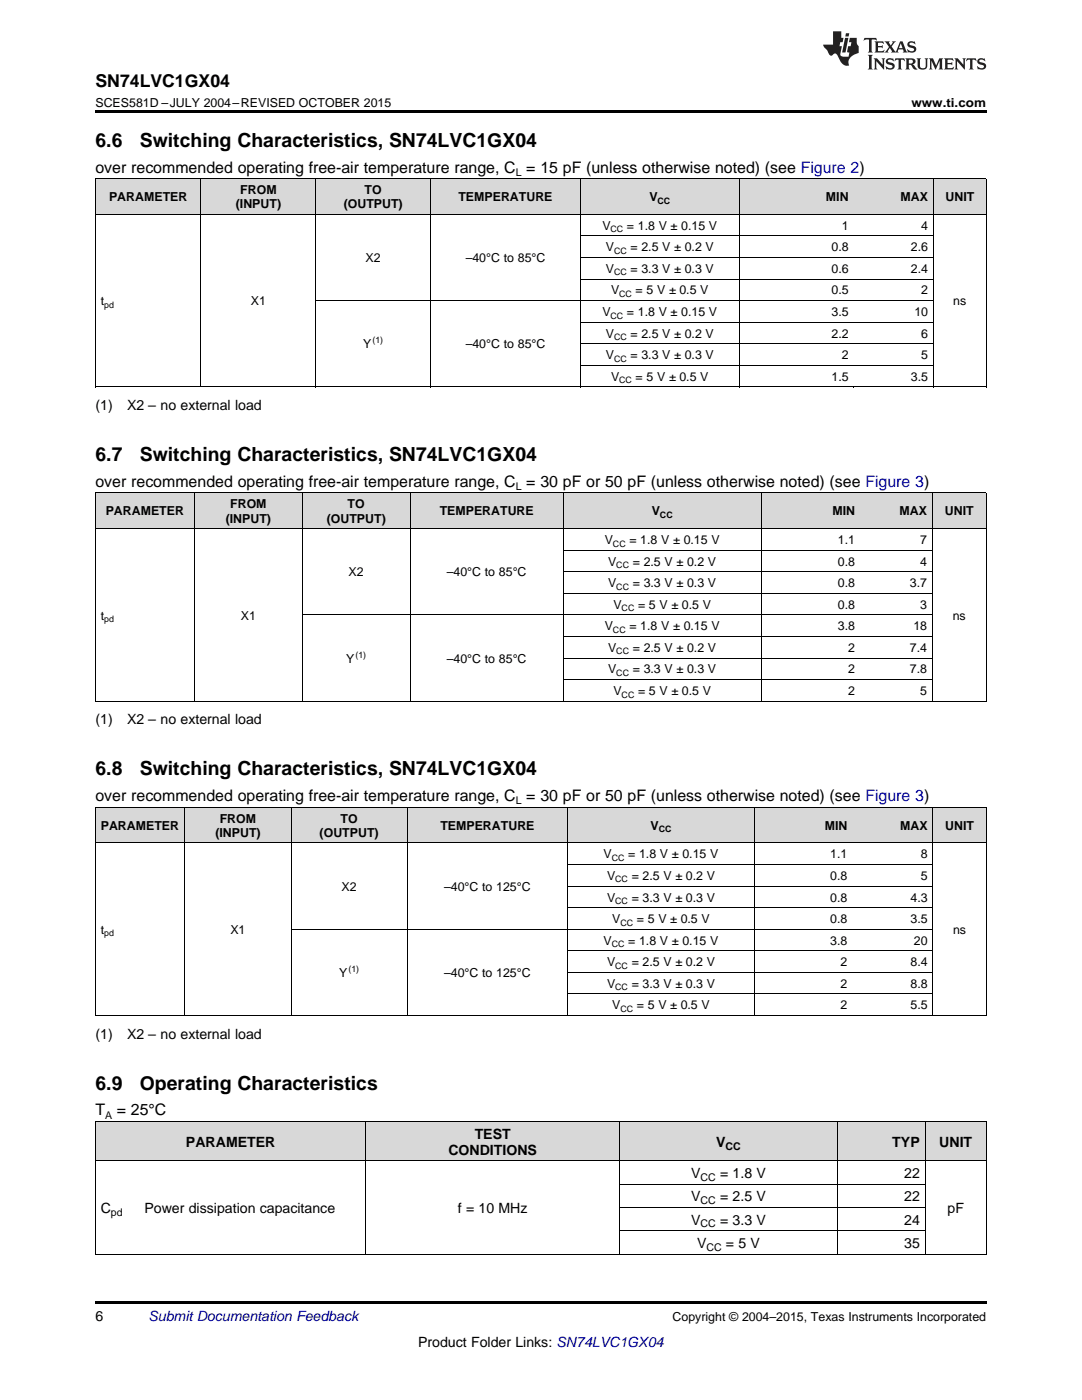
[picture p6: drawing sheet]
<svg xmlns="http://www.w3.org/2000/svg" width="216mm" height="279mm" viewBox="0 0 216 279" stroke-linecap="round" stroke-linejoin="round" font-family="sans-serif">
<defs><g id="words">
<g font-size="3.9">
<text x="19" y="29.3">6.6</text>
<text x="27.9" y="29.3">Switching Characteristics, SN74LVC1GX04</text>
<text x="19" y="92">6.7</text>
<text x="27.9" y="92">Switching Characteristics, SN74LVC1GX04</text>
<text x="19" y="154.7">6.8</text>
<text x="27.9" y="154.7">Switching Characteristics, SN74LVC1GX04</text>
<text x="19" y="217.5">6.9</text>
<text x="27.9" y="217.5">Operating Characteristics</text>
</g>
<text font-size="3.5" x="19" y="17.3">SN74LVC1GX04</text>
<g font-size="3.2">
<text x="19" y="34.4">over recommended operating free-air temperature range, C = 15 pF (unless otherwise noted) (see Figure 2)</text>
<text x="19" y="97.2">over recommended operating free-air temperature range, C = 30 pF or 50 pF (unless otherwise noted) (see Figure 3)</text>
<text x="19" y="159.9">over recommended operating free-air temperature range, C = 30 pF or 50 pF (unless otherwise noted) (see Figure 3)</text>
<text x="19" y="222.6">T</text>
<text x="23.3" y="222.6">= 25°C</text>
</g>
<g font-size="2.8">
<text x="19" y="81.8">(1)</text>
<text x="25.4" y="81.8">X2 – no external load</text>
<text x="19" y="144.6">(1)</text>
<text x="25.4" y="144.6">X2 – no external load</text>
<text x="19" y="207.3">(1)</text>
<text x="25.4" y="207.3">X2 – no external load</text>
<text x="94.7" y="227.3">TEST</text>
<text x="37.1" y="228.8">PARAMETER</text>
<text x="89.5" y="230.4">CONDITIONS</text>
<text x="142.9" y="228.8">V</text>
<text x="178" y="228.8">TYP</text>
<text x="187.4" y="228.8">UNIT</text>
<text x="137.9" y="235.1">V</text>
<text x="137.9" y="239.7">V</text>
<text x="143.7" y="235.1">= 1.8 V</text>
<text x="143.7" y="239.7">= 2.5 V</text>
<text x="180.4" y="235.1">22</text>
<text x="180.4" y="239.7">22</text>
<text x="20.1" y="242.1">C</text>
<text x="28.8" y="242.1">Power dissipation capacitance</text>
<text x="91.4" y="242.1">f = 10 MHz</text>
<text x="137.9" y="244.4">V</text>
<text x="143.7" y="244.4">= 3.3 V</text>
<text x="180.4" y="244.4">24</text>
<text x="189.1" y="242.1">pF</text>
<text x="139.1" y="249.1">V</text>
<text x="144.9" y="249.1">= 5 V</text>
<text x="180.4" y="249.1">35</text>
<text x="19" y="263.6">6</text>
<text x="83.4" y="268.9">Product Folder Links: SN74LVC1GX04</text>
</g>
<text font-size="2.8" fill="#0000c8" x="29.6" y="263.6">Submit Documentation Feedback</text>
<g font-size="2.5">
<text x="19" y="21.4">SCES581D –JULY 2004–REVISED OCTOBER 2015</text>
<text x="181.9" y="21.4">www.ti.com</text>
<text x="21.8" y="40.1">PARAMETER</text>
<text x="47.1" y="41.6">(INPUT)</text>
<text x="47.9" y="38.7">FROM</text>
<text x="68.6" y="41.6">(OUTPUT)</text>
<text x="72.7" y="38.7">TO</text>
<text x="91.5" y="40.1">TEMPERATURE</text>
<text x="129.6" y="40.1">V</text>
<text x="164.8" y="40.1">MIN</text>
<text x="179.7" y="40.1">MAX</text>
<text x="188.7" y="40.1">UNIT</text>
<text x="120.2" y="45.9">V</text>
<text x="125.1" y="45.9">= 1.8 V ± 0.15 V</text>
<text x="168" y="45.9">1</text>
<text x="183.8" y="45.9">4</text>
<text x="73" y="52.3">X2</text>
<text x="92.9" y="52.3">–40°C to 85°C</text>
<text x="120.9" y="50.2">V</text>
<text x="125.8" y="50.2">= 2.5 V ± 0.2 V</text>
<text x="165.9" y="50.2">0.8</text>
<text x="181.8" y="50.2">2.6</text>
<text x="120.9" y="54.5">V</text>
<text x="121.9" y="58.8">V</text>
<text x="125.8" y="54.5">= 3.3 V ± 0.3 V</text>
<text x="126.8" y="58.8">= 5 V ± 0.5 V</text>
<text x="165.9" y="54.5">0.6</text>
<text x="165.9" y="58.8">0.5</text>
<text x="181.8" y="54.5">2.4</text>
<text x="183.8" y="58.8">2</text>
<text x="20.1" y="60.9">t</text>
<text x="50.1" y="60.9">X1</text>
<text x="120.2" y="63.1">V</text>
<text x="125.1" y="63.1">= 1.8 V ± 0.15 V</text>
<text x="165.9" y="63.1">3.5</text>
<text x="182.5" y="63.1">10</text>
<text x="190.2" y="60.9">ns</text>
<text x="72.5" y="69.5">Y</text>
<text x="92.9" y="69.5">–40°C to 85°C</text>
<text x="120.9" y="67.4">V</text>
<text x="120.9" y="71.7">V</text>
<text x="125.8" y="67.4">= 2.5 V ± 0.2 V</text>
<text x="125.8" y="71.7">= 3.3 V ± 0.3 V</text>
<text x="165.9" y="67.4">2.2</text>
<text x="168" y="71.7">2</text>
<text x="183.8" y="67.4">6</text>
<text x="183.8" y="71.7">5</text>
<text x="121.9" y="76">V</text>
<text x="126.8" y="76">= 5 V ± 0.5 V</text>
<text x="165.9" y="76">1.5</text>
<text x="181.8" y="76">3.5</text>
<text x="45.9" y="101.5">FROM</text>
<text x="69.4" y="101.5">TO</text>
<text x="21.1" y="102.9">PARAMETER</text>
<text x="45" y="104.3">(INPUT)</text>
<text x="65.2" y="104.3">(OUTPUT)</text>
<text x="87.7" y="102.9">TEMPERATURE</text>
<text x="130.1" y="102.9">V</text>
<text x="166.1" y="102.9">MIN</text>
<text x="179.5" y="102.9">MAX</text>
<text x="188.6" y="102.9">UNIT</text>
<text x="120.7" y="108.6">V</text>
<text x="121.4" y="112.9">V</text>
<text x="125.6" y="108.6">= 1.8 V ± 0.15 V</text>
<text x="126.3" y="112.9">= 2.5 V ± 0.2 V</text>
<text x="167.2" y="108.6">1.1</text>
<text x="167.2" y="112.9">0.8</text>
<text x="183.6" y="108.6">7</text>
<text x="183.6" y="112.9">4</text>
<text x="69.6" y="115">X2</text>
<text x="89.1" y="115">–40°C to 85°C</text>
<text x="121.4" y="117.2">V</text>
<text x="126.3" y="117.2">= 3.3 V ± 0.3 V</text>
<text x="167.2" y="117.2">0.8</text>
<text x="181.5" y="117.2">3.7</text>
<text x="20.1" y="123.6">t</text>
<text x="48" y="123.6">X1</text>
<text x="120.7" y="125.8">V</text>
<text x="122.4" y="121.5">V</text>
<text x="125.6" y="125.8">= 1.8 V ± 0.15 V</text>
<text x="127.3" y="121.5">= 5 V ± 0.5 V</text>
<text x="167.2" y="121.5">0.8</text>
<text x="167.2" y="125.8">3.8</text>
<text x="182.2" y="125.8">18</text>
<text x="183.6" y="121.5">3</text>
<text x="190.1" y="123.6">ns</text>
<text x="121.4" y="130.1">V</text>
<text x="126.3" y="130.1">= 2.5 V ± 0.2 V</text>
<text x="169.3" y="130.1">2</text>
<text x="181.5" y="130.1">7.4</text>
<text x="69.1" y="132.3">Y</text>
<text x="89.1" y="132.3">–40°C to 85°C</text>
<text x="121.4" y="134.4">V</text>
<text x="126.3" y="134.4">= 3.3 V ± 0.3 V</text>
<text x="169.3" y="134.4">2</text>
<text x="181.5" y="134.4">7.8</text>
<text x="122.4" y="138.7">V</text>
<text x="127.3" y="138.7">= 5 V ± 0.5 V</text>
<text x="169.3" y="138.7">2</text>
<text x="183.6" y="138.7">5</text>
<text x="20.1" y="165.6">PARAMETER</text>
<text x="43" y="167">(INPUT)</text>
<text x="43.9" y="164.2">FROM</text>
<text x="63.8" y="167">(OUTPUT)</text>
<text x="67.9" y="164.2">TO</text>
<text x="87.9" y="165.6">TEMPERATURE</text>
<text x="129.8" y="165.6">V</text>
<text x="164.6" y="165.6">MIN</text>
<text x="179.6" y="165.6">MAX</text>
<text x="188.6" y="165.6">UNIT</text>
<text x="120.4" y="171.3">V</text>
<text x="125.3" y="171.3">= 1.8 V ± 0.15 V</text>
<text x="165.7" y="171.3">1.1</text>
<text x="183.7" y="171.3">8</text>
<text x="68.2" y="177.8">X2</text>
<text x="88.6" y="177.8">–40°C to 125°C</text>
<text x="121.1" y="175.6">V</text>
<text x="121.1" y="179.9">V</text>
<text x="126" y="175.6">= 2.5 V ± 0.2 V</text>
<text x="126" y="179.9">= 3.3 V ± 0.3 V</text>
<text x="165.7" y="175.6">0.8</text>
<text x="165.7" y="179.9">0.8</text>
<text x="181.7" y="179.9">4.3</text>
<text x="183.7" y="175.6">5</text>
<text x="122.2" y="184.2">V</text>
<text x="127.1" y="184.2">= 5 V ± 0.5 V</text>
<text x="165.7" y="184.2">0.8</text>
<text x="181.7" y="184.2">3.5</text>
<text x="20.1" y="186.4">t</text>
<text x="46" y="186.4">X1</text>
<text x="120.4" y="188.5">V</text>
<text x="125.3" y="188.5">= 1.8 V ± 0.15 V</text>
<text x="165.7" y="188.5">3.8</text>
<text x="182.4" y="188.5">20</text>
<text x="190.2" y="186.4">ns</text>
<text x="67.7" y="195">Y</text>
<text x="88.6" y="195">–40°C to 125°C</text>
<text x="121.1" y="192.8">V</text>
<text x="121.1" y="197.1">V</text>
<text x="126" y="192.8">= 2.5 V ± 0.2 V</text>
<text x="126" y="197.1">= 3.3 V ± 0.3 V</text>
<text x="167.7" y="192.8">2</text>
<text x="167.7" y="197.1">2</text>
<text x="181.7" y="192.8">8.4</text>
<text x="181.7" y="197.1">8.8</text>
<text x="122.2" y="201.4">V</text>
<text x="127.1" y="201.4">= 5 V ± 0.5 V</text>
<text x="167.7" y="201.4">2</text>
<text x="181.7" y="201.4">5.5</text>
<text x="134.2" y="263.6">Copyright © 2004–2015, Texas Instruments Incorporated</text>
</g>
<g font-size="2.1">
<text x="102.9" y="35.1">L</text>
<text x="102.9" y="97.8">L</text>
<text x="102.9" y="160.5">L</text>
<text x="21" y="223.2">A</text>
<text x="144.8" y="229.4">CC</text>
<text x="139.8" y="235.7">CC</text>
<text x="22.1" y="242.6">pd</text>
<text x="139.8" y="240.3">CC</text>
<text x="139.8" y="245">CC</text>
<text x="141" y="249.6">CC</text>
</g>
<g font-size="1.8">
<text x="131.2" y="40.6">CC</text>
<text x="121.8" y="46.4">CC</text>
<text x="122.5" y="50.7">CC</text>
<text x="122.5" y="55">CC</text>
<text x="123.5" y="59.3">CC</text>
<text x="20.8" y="61.4">pd</text>
<text x="121.8" y="63.6">CC</text>
<text x="74.3" y="68.5">(1)</text>
<text x="122.5" y="67.9">CC</text>
<text x="122.5" y="72.2">CC</text>
<text x="123.5" y="76.5">CC</text>
<text x="131.7" y="103.4">CC</text>
<text x="122.3" y="109.1">CC</text>
<text x="123" y="113.4">CC</text>
<text x="123" y="117.7">CC</text>
<text x="20.8" y="124.1">pd</text>
<text x="124" y="122">CC</text>
<text x="70.9" y="131.3">(1)</text>
<text x="122.3" y="126.3">CC</text>
<text x="123" y="130.6">CC</text>
<text x="123" y="134.9">CC</text>
<text x="124" y="139.2">CC</text>
<text x="131.4" y="166.1">CC</text>
<text x="122.1" y="171.8">CC</text>
<text x="122.8" y="176.1">CC</text>
<text x="122.8" y="180.4">CC</text>
<text x="123.8" y="184.7">CC</text>
<text x="20.8" y="186.9">pd</text>
<text x="122.1" y="189">CC</text>
<text x="69.5" y="194">(1)</text>
<text x="122.8" y="193.3">CC</text>
<text x="122.8" y="197.6">CC</text>
<text x="123.8" y="201.9">CC</text>
</g>
</g></defs>
<g fill="#d8d8d8">
<path d="M19 223.9h8.8v7.8h-8.8z"/>
<path d="M27.8 223.9h45.3v7.8h-45.3z"/>
<path d="M73.1 223.9h50.5v7.8h-50.5z"/>
<path d="M123.6 223.9h43.6v7.8h-43.6z"/>
<path d="M167.2 223.9h17.4v7.8h-17.4z"/>
<path d="M184.6 223.9h12.2v7.8h-12.2z"/>
<path d="M19 161.1h17.8v7.2h-17.8z"/>
<path d="M36.8 161.1h21.3v7.2h-21.3z"/>
<path d="M58.1 161.1h23.2v7.2h-23.2z"/>
<path d="M81.3 161.1h32v7.2h-32z"/>
<path d="M113.3 161.1h37.3v7.2h-37.3z"/>
<path d="M150.6 161.1h19.6v7.2h-19.6z"/>
<path d="M170.2 161.1h16v7.2h-16z"/>
<path d="M186.2 161.1h10.6v7.2h-10.6z"/>
<path d="M19 98.4h19.8v7.2h-19.8z"/>
<path d="M38.8 98.4h21.5v7.2h-21.5z"/>
<path d="M60.3 98.4h21.6v7.2h-21.6z"/>
<path d="M81.9 98.4h30.5v7.2h-30.5z"/>
<path d="M112.4 98.4h39.5v7.2h-39.5z"/>
<path d="M151.9 98.4h19.8v7.2h-19.8z"/>
<path d="M171.7 98.4h14.4v7.2h-14.4z"/>
<path d="M186.1 98.4h10.7v7.2h-10.7z"/>
<path d="M19 35.7h21.1v7.1h-21.1z"/>
<path d="M40.1 35.7h22.9v7.1h-22.9z"/>
<path d="M63 35.7h22.9v7.1h-22.9z"/>
<path d="M85.9 35.7h30v7.1h-30z"/>
<path d="M115.9 35.7h31.6v7.1h-31.6z"/>
<path d="M147.5 35.7h22.9v7.1h-22.9z"/>
<path d="M170.4 35.7h15.9v7.1h-15.9z"/>
<path d="M186.3 35.7h10.5v7.1h-10.5z"/>
</g>
<path d="M19 22h177.8v.5h-177.8zM19 77.2l.2 .1zM62.9 77.2l.1 .1zM85.8 77.2l.1 .1zM115.7 77.2l.2 .1zM147.4 77.2l.1 .1zM170.3 77.2l.1 .1zM186.2 77.2l.1 .1zM196.7 77.2l.1 .1zM19 259.7h177.8v.5h-177.8z" fill="#000"/>
<g fill="none" stroke="#000" stroke-width=".2">
<path d="M19 35.6h177.8M19.1 35.7v41.6M40.1 35.7v41.6M63 35.7v41.6M85.9 35.7v41.6M115.8 35.7v41.6M147.5 35.7v41.6M186.2 35.7v41.6M196.8 35.7v41.6M19 42.8h177.8M63 60h123.3M115.9 55.7h70.4"/>
<path d="M115.9 51.4h70.4M115.9 47.1h70.4M19 77.2h177.8M115.9 72.9h70.4M115.9 68.6h70.4M115.9 64.3h70.4M19 98.4h177.8M19.1 98.4v41.6M38.8 98.4v41.6M60.3 98.4v41.6M81.8 98.4v41.6M112.4 98.4v41.6"/>
<path d="M151.9 98.4v41.6M186 98.4v41.6M196.8 98.4v41.6M19 105.5h177.8M112.4 118.4h73.7M112.4 114.1h73.7M112.4 109.8h73.7M19 139.9h177.8M60.3 122.7h125.8M112.4 135.6h73.7M112.4 131.3h73.7M112.4 127h73.7"/>
<path d="M19 168.2h177.8M19 161.1h177.8M19.1 161.1v41.6M36.8 161.1v41.6M58.1 161.1v41.6M81.2 161.1v41.6M113.2 161.1v41.6M113.3 176.8h72.9M113.3 172.5h72.9M150.5 161.1v41.6M186.1 161.1v41.6M196.8 161.1v41.6"/>
<path d="M58.1 185.4h128.1M113.3 198.3h72.9M113.3 194h72.9M113.3 189.7h72.9M113.3 181.1h72.9M19 202.7h177.8M19 231.7h177.8M19 223.8h177.8M19.1 223.9v26.4M73 223.9v26.4M123.6 223.9v26.4M123.6 236.3h61"/>
<path d="M167.1 223.9v26.4M184.6 223.9v26.4M196.8 223.9v26.4M19 250.3h177.8M123.6 245.6h61M123.6 241h61"/>
</g>
<g fill="#231f20">
<path d="M172.5 7.6l-.1 .5 .4-.2h.6v.1v2.1l-.2 .4h.9l-.2-.4v-2.1l.1-.1h.5l.5 .2-.2-.5zM174.5 8.3l.2 .3v1.5l-.2 .4h1.8l.2-.6a1.04 1.04 0 0 1-1.3 .2v-.7h.6l.3 .2v-.6l-.3 .2h-.6v-.6l.8-.1 .4 .3-.2-.5zM176.5 8.3l.9 1.1-.9 1.1h.8l-.2-.2 .4-.7 .5 .7-.2 .2h1.5l-.2-.2 .2-.4h.9l.1 .4-.2 .2h1l-.3-.3-.7-1.9h-.5l-.9 2-.8-1 .9-1h-.8l.1 .3-.4 .5-.3-.6 .1-.2zM179.7 8.6l.4 1h-.7zM181.3 8.4a.63 .63 0 0 0-.2 .7 .63 .63 0 0 0 .6 .4l.6 .2 .1 .2a.75 .75 0 0 1-.7 .4 .75 .75 0 0 1-.6-.5l.1 .7 .1-.1a1.11 1.11 0 0 0 1.5-.6 1.13 1.13 0 0 0-1.2-.8l-.1-.4a1.04 1.04 0 0 1 1.2 .2l-.2-.5-.2 .1-.4-.2zM173.2 10.9l.2 .4v2.2l-.2 .4h1l-.3-.4v-2.2l.3-.4zM174.3 11.6l.3 .4v1.5l-.3 .4h.8l-.2-.4v-1.3l1.5 1.7v-1.9l.2-.4h-.7l.2 .4v.9l-1.1-1.3zM177 11.8a.62 .62 0 0 0-.2 .7 .62 .62 0 0 0 .6 .4l.6 .1 .1 .3a.76 .76 0 0 1-.7 .3 .76 .76 0 0 1-.7-.4l.2 .7 .1-.1a1.11 1.11 0 0 0 1.5-.6 1.13 1.13 0 0 0-1.2-.8l-.1-.4a1.04 1.04 0 0 1 1.2 .2l-.2-.6-.2 .1-.5-.1zM178.7 11.6l-.2 .6a.61 .61 0 0 1 .8-.3v1.6l-.2 .4h.9l-.2-.4v-1.6a.63 .63 0 0 1 .7 .3l-.1-.6zM180.6 11.6l.3 .4v1.5l-.3 .4h1l-.2-.2-.1-.8 .6 .2a.76 .76 0 0 0 1.2 .7l-1-1a.58 .58 0 0 0 .6-.5 .58 .58 0 0 0-.5-.6zM181.4 11.9h.1a.45 .45 0 0 1 .5 .1 .45 .45 0 0 1 .1 .5l-.8 .2zM182.9 11.6l.2 .2a2.17 2.17 0 0 0 .3 1.9 .99 .99 0 0 0 1.6-.6v-1.1l.2-.4h-.7l.2 .2a1.92 1.92 0 0 1-.2 1.8 .6 .6 0 0 1-.9-.5v-1.1l.2-.4zM185.4 11.6l.2 .4v1.5l-.2 .4h.7l-.2-.4v-1.4l.8 1.8 .8-1.8v1.4l-.2 .4h.9l-.2-.4v-1.5l.2-.4h-.8l-.6 1.5-.6-1.5zM188.4 11.6l.2 .4v1.5l-.2 .4h1.8l.1-.6a1.04 1.04 0 0 1-1.2 .1v-.6h.5l.4 .2v-.6l-.4 .2h-.5v-.7h.8l.3 .3-.1-.6zM190.5 11.6l.2 .4v1.5l-.2 .4h.7l-.2-.4v-1.3l1.5 1.7v-1.9l.2-.4h-.7l.2 .4v.9l-1.1-1.3zM192.9 11.6l-.1 .6a.61 .61 0 0 1 .7-.3l.1 1.6-.3 .4h1l-.3-.4 .1-1.6a.63 .63 0 0 1 .7 .3l-.1-.6zM195.2 11.8a.62 .62 0 0 0-.2 .7 .62 .62 0 0 0 .6 .4l.6 .1 .1 .3a.76 .76 0 0 1-.7 .3 .76 .76 0 0 1-.6-.4l.1 .7 .1-.1a1.11 1.11 0 0 0 1.6-.6 1.13 1.13 0 0 0-1.3-.8l-.1-.4a1.04 1.04 0 0 1 1.2 .2l-.1-.6-.2 .1-.5-.1z"/>
<path d="M166.2 6.3v2.6h-1.9v.4l.8 .9a.91 .91 0 0 0 1 .8 .56 .56 0 0 1 .5-.3 .56 .56 0 0 1 .5 .3l.4 .8a1.53 1.53 0 0 0 1.9 1.2 1.54 1.54 0 0 1 1-2.1l.9-.3v-1.4a1.52 1.52 0 0 1-.4-1.6h-1.3l-.2 .8h.5l-.2 .8h-.5l-.1 1v.2l.4 .1-.2 .8a1.93 1.93 0 0 1-1.6-.3l.3-1.8h-.5l.2-.8h.4l.2-.8h-.4v-1.3zM168.6 7.6l-.6 2.9h.7l.6-2.9zM168.8 6.6l-.1 .7h.6l.2-.7z"/>
</g>
<use href="#words"/>
</svg>
